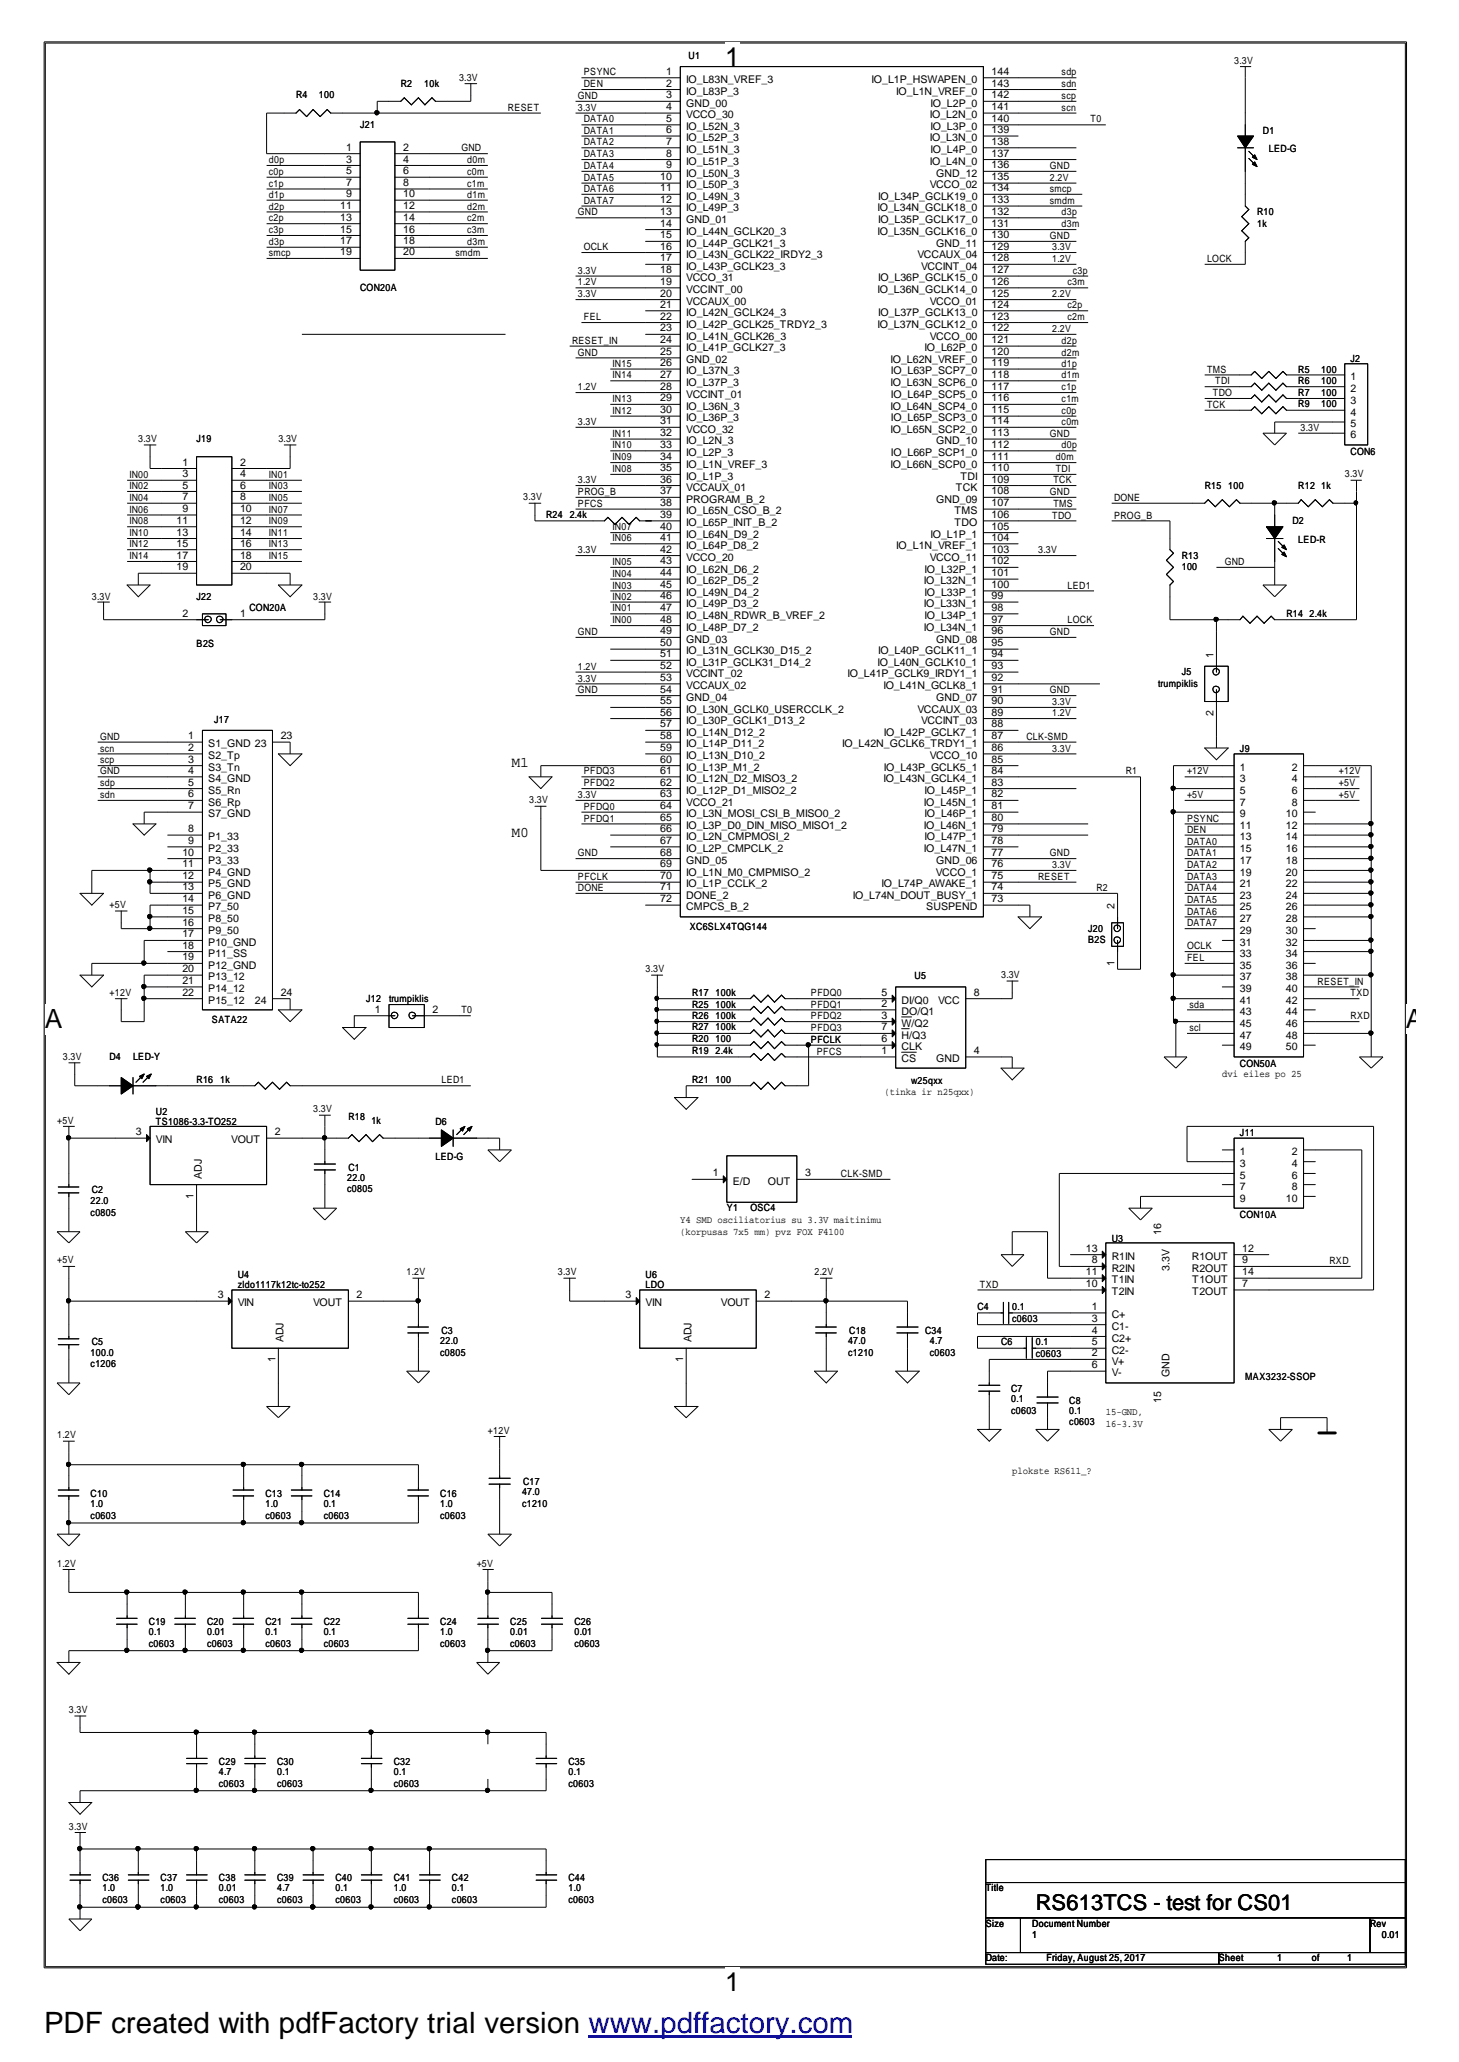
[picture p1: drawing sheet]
<svg xmlns="http://www.w3.org/2000/svg" width="210mm" height="297mm" viewBox="0 0 210 297" stroke-linecap="round" stroke-linejoin="round" font-family="sans-serif">
<defs><g id="words">
<text font-size="4.2" x="6.3" y="292.5">PDF created with pdfFactory trial version www.pdffactory.com</text>
<g font-size="3.8">
<text x="104.3" y="9.5">1</text>
<text x="6.4" y="147.9">A</text>
<text x="202.3" y="147.9">A</text>
<text x="104.3" y="286.4">1</text>
</g>
<text font-size="3.1" x="149" y="274.8">RS613TCS - test for CS01</text>
<g font-size="2.1">
<text x="73.6" y="110.3">M1</text>
<text x="73.6" y="120.4">M0</text>
</g>
<g font-size="1.5">
<text x="95.8" y="10.8">1</text>
<text x="98.7" y="12">IO_L83N_VREF_3</text>
<text x="125.4" y="12">IO_L1P_HSWAPEN_0</text>
<text x="142.7" y="10.8">144</text>
<text x="95.8" y="12.5">2</text>
<text x="95.8" y="14.2">3</text>
<text x="95.8" y="15.8">4</text>
<text x="95.8" y="17.5">5</text>
<text x="98.7" y="13.6">IO_L83P_3</text>
<text x="98.7" y="15.3">GND_00</text>
<text x="98.7" y="17">VCCO_30</text>
<text x="128.9" y="13.6">IO_L1N_VREF_0</text>
<text x="133.8" y="17">IO_L2N_0</text>
<text x="133.9" y="15.3">IO_L2P_0</text>
<text x="142.7" y="17.5">140</text>
<text x="142.7" y="14.2">142</text>
<text x="142.7" y="12.5">143</text>
<text x="142.7" y="15.8">141</text>
<text x="49.8" y="21.7">1</text>
<text x="49.8" y="23.4">3</text>
<text x="58" y="21.7">2</text>
<text x="58" y="23.4">4</text>
<text x="95.8" y="19.1">6</text>
<text x="95.8" y="20.8">7</text>
<text x="95.8" y="22.5">8</text>
<text x="98.7" y="18.7">IO_L52N_3</text>
<text x="98.7" y="20.3">IO_L52P_3</text>
<text x="98.7" y="22">IO_L51N_3</text>
<text x="98.7" y="23.7">IO_L51P_3</text>
<text x="133.8" y="23.7">IO_L4N_0</text>
<text x="133.8" y="20.3">IO_L3N_0</text>
<text x="133.9" y="22">IO_L4P_0</text>
<text x="133.9" y="18.7">IO_L3P_0</text>
<text x="142.7" y="20.8">138</text>
<text x="142.7" y="22.5">137</text>
<text x="142.7" y="19.1">139</text>
<text x="49.8" y="25.1">5</text>
<text x="49.8" y="26.8">7</text>
<text x="49.8" y="28.4">9</text>
<text x="58" y="25.1">6</text>
<text x="58" y="26.8">8</text>
<text x="58" y="28.4">10</text>
<text x="95" y="25.9">10</text>
<text x="95" y="27.5">11</text>
<text x="95" y="29.2">12</text>
<text x="95.8" y="24.2">9</text>
<text x="98.7" y="25.4">IO_L50N_3</text>
<text x="98.7" y="27.1">IO_L50P_3</text>
<text x="98.7" y="28.7">IO_L49N_3</text>
<text x="126.3" y="28.7">IO_L34P_GCLK19_0</text>
<text x="133.8" y="27.1">VCCO_02</text>
<text x="134.7" y="25.4">GND_12</text>
<text x="142.7" y="29.2">133</text>
<text x="142.7" y="27.5">134</text>
<text x="142.7" y="24.2">136</text>
<text x="142.7" y="25.9">135</text>
<text x="48.9" y="30.1">11</text>
<text x="48.9" y="31.8">13</text>
<text x="48.9" y="33.5">15</text>
<text x="48.9" y="35.2">17</text>
<text x="58" y="30.1">12</text>
<text x="58" y="31.8">14</text>
<text x="58" y="33.5">16</text>
<text x="58" y="35.2">18</text>
<text x="95" y="30.9">13</text>
<text x="95" y="32.6">14</text>
<text x="95" y="34.3">15</text>
<text x="95" y="35.9">16</text>
<text x="98.7" y="30.4">IO_L49P_3</text>
<text x="98.7" y="32.1">GND_01</text>
<text x="98.7" y="33.8">IO_L44N_GCLK20_3</text>
<text x="98.7" y="35.5">IO_L44P_GCLK21_3</text>
<text x="126.2" y="33.8">IO_L35N_GCLK16_0</text>
<text x="126.2" y="30.4">IO_L34N_GCLK18_0</text>
<text x="126.3" y="32.1">IO_L35P_GCLK17_0</text>
<text x="134.7" y="35.5">GND_11</text>
<text x="142.7" y="35.9">129</text>
<text x="142.7" y="34.3">130</text>
<text x="142.7" y="32.6">131</text>
<text x="142.7" y="30.9">132</text>
<text x="48.9" y="36.8">19</text>
<text x="58" y="36.8">20</text>
<text x="95" y="37.6">17</text>
<text x="95" y="39.3">18</text>
<text x="95" y="41">19</text>
<text x="98.7" y="37.1">IO_L43N_GCLK22_IRDY2_3</text>
<text x="98.7" y="38.8">IO_L43P_GCLK23_3</text>
<text x="98.7" y="40.5">VCCO_31</text>
<text x="126.3" y="40.5">IO_L36P_GCLK15_0</text>
<text x="132" y="37.1">VCCAUX_04</text>
<text x="132.5" y="38.8">VCCINT_04</text>
<text x="142.7" y="41">126</text>
<text x="142.7" y="39.3">127</text>
<text x="142.7" y="37.6">128</text>
<text x="95" y="42.7">20</text>
<text x="95" y="44.3">21</text>
<text x="95" y="46">22</text>
<text x="95" y="47.7">23</text>
<text x="98.7" y="42.2">VCCINT_00</text>
<text x="98.7" y="43.9">VCCAUX_00</text>
<text x="98.7" y="45.5">IO_L42N_GCLK24_3</text>
<text x="98.7" y="47.2">IO_L42P_GCLK25_TRDY2_3</text>
<text x="126.2" y="47.2">IO_L37N_GCLK12_0</text>
<text x="126.2" y="42.2">IO_L36N_GCLK14_0</text>
<text x="126.3" y="45.5">IO_L37P_GCLK13_0</text>
<text x="133.8" y="43.9">VCCO_01</text>
<text x="142.7" y="46">123</text>
<text x="142.7" y="44.3">124</text>
<text x="142.7" y="47.7">122</text>
<text x="142.7" y="42.7">125</text>
<text x="95" y="49.4">24</text>
<text x="95" y="51.1">25</text>
<text x="95" y="52.7">26</text>
<text x="98.7" y="48.9">IO_L41N_GCLK26_3</text>
<text x="98.7" y="50.6">IO_L41P_GCLK27_3</text>
<text x="98.7" y="52.3">GND_02</text>
<text x="98.7" y="53.9">IO_L37N_3</text>
<text x="128.1" y="52.3">IO_L62N_VREF_0</text>
<text x="128.2" y="53.9">IO_L63P_SCP7_0</text>
<text x="133" y="50.6">IO_L62P_0</text>
<text x="133.8" y="48.9">VCCO_00</text>
<text x="142.7" y="52.7">119</text>
<text x="142.7" y="51.1">120</text>
<text x="142.7" y="49.4">121</text>
<text x="95" y="54.4">27</text>
<text x="95" y="56.1">28</text>
<text x="95" y="57.8">29</text>
<text x="95" y="59.5">30</text>
<text x="98.7" y="55.6">IO_L37P_3</text>
<text x="98.7" y="57.2">VCCINT_01</text>
<text x="98.7" y="58.9">IO_L36N_3</text>
<text x="128.1" y="58.9">IO_L64N_SCP4_0</text>
<text x="128.1" y="55.6">IO_L63N_SCP6_0</text>
<text x="128.2" y="57.2">IO_L64P_SCP5_0</text>
<text x="142.7" y="59.5">115</text>
<text x="142.7" y="57.8">116</text>
<text x="142.7" y="56.1">117</text>
<text x="142.7" y="54.4">118</text>
<text x="194.3" y="54.7">1</text>
<text x="194.3" y="56.4">2</text>
<text x="194.3" y="58.1">3</text>
<text x="194.3" y="59.8">4</text>
<text x="95" y="61.1">31</text>
<text x="95" y="62.8">32</text>
<text x="95" y="64.4">33</text>
<text x="98.7" y="60.6">IO_L36P_3</text>
<text x="98.7" y="62.2">VCCO_32</text>
<text x="98.7" y="63.9">IO_L2N_3</text>
<text x="98.7" y="65.6">IO_L2P_3</text>
<text x="128.1" y="62.2">IO_L65N_SCP2_0</text>
<text x="128.2" y="65.6">IO_L66P_SCP1_0</text>
<text x="128.2" y="60.6">IO_L65P_SCP3_0</text>
<text x="134.7" y="63.9">GND_10</text>
<text x="142.7" y="64.4">112</text>
<text x="142.7" y="62.8">113</text>
<text x="142.7" y="61.1">114</text>
<text x="194.3" y="61.5">5</text>
<text x="194.3" y="63.1">6</text>
<text x="26.2" y="67">1</text>
<text x="26.2" y="68.7">3</text>
<text x="26.2" y="70.3">5</text>
<text x="26.2" y="72">7</text>
<text x="34.5" y="67">2</text>
<text x="34.5" y="68.7">4</text>
<text x="34.5" y="70.3">6</text>
<text x="34.5" y="72">8</text>
<text x="95" y="66.1">34</text>
<text x="95" y="67.8">35</text>
<text x="95" y="69.4">36</text>
<text x="95" y="71.1">37</text>
<text x="98.7" y="67.3">IO_L1N_VREF_3</text>
<text x="98.7" y="69">IO_L1P_3</text>
<text x="98.7" y="70.6">VCCAUX_01</text>
<text x="128.1" y="67.3">IO_L66N_SCP0_0</text>
<text x="137.5" y="70.6">TCK</text>
<text x="138.2" y="69">TDI</text>
<text x="142.7" y="71.1">108</text>
<text x="142.7" y="67.8">110</text>
<text x="142.7" y="66.1">111</text>
<text x="142.7" y="69.4">109</text>
<text x="25.4" y="75.4">11</text>
<text x="25.4" y="77.1">13</text>
<text x="26.2" y="73.7">9</text>
<text x="34.5" y="73.7">10</text>
<text x="34.5" y="75.4">12</text>
<text x="34.5" y="77.1">14</text>
<text x="95" y="72.8">38</text>
<text x="95" y="74.5">39</text>
<text x="95" y="76.2">40</text>
<text x="95" y="77.8">41</text>
<text x="98.7" y="72.3">PROGRAM_B_2</text>
<text x="98.7" y="74">IO_L65N_CSO_B_2</text>
<text x="98.7" y="75.7">IO_L65P_INIT_B_2</text>
<text x="98.7" y="77.4">IO_L64N_D9_2</text>
<text x="133.9" y="77.4">IO_L1P_1</text>
<text x="134.7" y="72.3">GND_09</text>
<text x="137.3" y="75.7">TDO</text>
<text x="137.3" y="74">TMS</text>
<text x="142.7" y="77.8">104</text>
<text x="142.7" y="76.2">105</text>
<text x="142.7" y="74.5">106</text>
<text x="142.7" y="72.8">107</text>
<text x="25.4" y="78.7">15</text>
<text x="25.4" y="80.4">17</text>
<text x="25.4" y="82.1">19</text>
<text x="34.5" y="78.7">16</text>
<text x="34.5" y="80.4">18</text>
<text x="34.5" y="82.1">20</text>
<text x="95" y="79.5">42</text>
<text x="95" y="81.2">43</text>
<text x="95" y="82.9">44</text>
<text x="98.7" y="79">IO_L64P_D8_2</text>
<text x="98.7" y="80.7">VCCO_20</text>
<text x="98.7" y="82.4">IO_L62N_D6_2</text>
<text x="128.9" y="79">IO_L1N_VREF_1</text>
<text x="133" y="82.4">IO_L32P_1</text>
<text x="133.8" y="80.7">VCCO_11</text>
<text x="142.7" y="82.9">101</text>
<text x="142.7" y="81.2">102</text>
<text x="142.7" y="79.5">103</text>
<text x="26.2" y="88.7">2</text>
<text x="34.5" y="88.7">1</text>
<text x="95" y="84.6">45</text>
<text x="95" y="86.2">46</text>
<text x="95" y="87.9">47</text>
<text x="95" y="89.6">48</text>
<text x="98.7" y="84.1">IO_L62P_D5_2</text>
<text x="98.7" y="85.8">IO_L49N_D4_2</text>
<text x="98.7" y="87.4">IO_L49P_D3_2</text>
<text x="98.7" y="89.1">IO_L48N_RDWR_B_VREF_2</text>
<text x="132.9" y="87.4">IO_L33N_1</text>
<text x="132.9" y="84.1">IO_L32N_1</text>
<text x="133" y="89.1">IO_L34P_1</text>
<text x="133" y="85.8">IO_L33P_1</text>
<text x="142.7" y="89.6">97</text>
<text x="142.7" y="86.2">99</text>
<text x="142.7" y="87.9">98</text>
<text x="142.7" y="84.6">100</text>
<text x="95" y="91.3">49</text>
<text x="95" y="93">50</text>
<text x="95" y="94.6">51</text>
<text x="98.7" y="90.8">IO_L48P_D7_2</text>
<text x="98.7" y="92.5">GND_03</text>
<text x="98.7" y="94.2">IO_L31N_GCLK30_D15_2</text>
<text x="98.7" y="95.8">IO_L31P_GCLK31_D14_2</text>
<text x="126.2" y="95.8">IO_L40N_GCLK10_1</text>
<text x="126.3" y="94.2">IO_L40P_GCLK11_1</text>
<text x="132.9" y="90.8">IO_L34N_1</text>
<text x="134.7" y="92.5">GND_08</text>
<text x="142.7" y="94.6">94</text>
<text x="142.7" y="93">95</text>
<text x="142.7" y="91.3">96</text>
<text x="174.6" y="94.7" transform="rotate(-90 174.6 94.7)">1</text>
<text x="95" y="96.3">52</text>
<text x="95" y="98">53</text>
<text x="95" y="99.7">54</text>
<text x="95" y="101.4">55</text>
<text x="98.7" y="97.5">VCCINT_02</text>
<text x="98.7" y="99.2">VCCAUX_02</text>
<text x="98.7" y="100.9">GND_04</text>
<text x="121.9" y="97.5">IO_L41P_GCLK9_IRDY1_1</text>
<text x="127.1" y="99.2">IO_L41N_GCLK8_1</text>
<text x="134.7" y="100.9">GND_07</text>
<text x="142.7" y="101.4">90</text>
<text x="142.7" y="99.7">91</text>
<text x="142.7" y="98">92</text>
<text x="142.7" y="96.3">93</text>
<text x="27.1" y="106.4">1</text>
<text x="30" y="107.5">S1_GND 23</text>
<text x="40.4" y="106.4">23</text>
<text x="95" y="103">56</text>
<text x="95" y="104.7">57</text>
<text x="95" y="106.4">58</text>
<text x="98.7" y="102.5">IO_L30N_GCLK0_USERCCLK_2</text>
<text x="98.7" y="104.2">IO_L30P_GCLK1_D13_2</text>
<text x="98.7" y="105.8">IO_L14N_D12_2</text>
<text x="98.7" y="107.5">IO_L14P_D11_2</text>
<text x="121.2" y="107.5">IO_L42N_GCLK6_TRDY1_1</text>
<text x="127.2" y="105.8">IO_L42P_GCLK7_1</text>
<text x="132" y="102.5">VCCAUX_03</text>
<text x="132.5" y="104.2">VCCINT_03</text>
<text x="142.7" y="106.4">87</text>
<text x="142.7" y="103">89</text>
<text x="142.7" y="104.7">88</text>
<text x="174.6" y="103" transform="rotate(-90 174.6 103)">2</text>
<text x="27.1" y="108">2</text>
<text x="27.1" y="109.7">3</text>
<text x="27.1" y="111.4">4</text>
<text x="27.1" y="113">5</text>
<text x="30" y="109.2">S2_Tp</text>
<text x="30" y="110.9">S3_Tn</text>
<text x="30" y="112.5">S4_GND</text>
<text x="95" y="108">59</text>
<text x="95" y="109.7">60</text>
<text x="95" y="111.4">61</text>
<text x="95" y="113">62</text>
<text x="98.7" y="109.2">IO_L13N_D10_2</text>
<text x="98.7" y="110.9">IO_L13P_M1_2</text>
<text x="98.7" y="112.5">IO_L12N_D2_MISO3_2</text>
<text x="127.1" y="112.5">IO_L43N_GCLK4_1</text>
<text x="127.2" y="110.9">IO_L43P_GCLK5_1</text>
<text x="133.8" y="109.2">VCCO_10</text>
<text x="142.7" y="111.4">84</text>
<text x="142.7" y="113">83</text>
<text x="142.7" y="109.7">85</text>
<text x="142.7" y="108">86</text>
<text x="178.4" y="110.9">1</text>
<text x="178.4" y="112.5">3</text>
<text x="185.8" y="110.9">2</text>
<text x="185.8" y="112.5">4</text>
<text x="27.1" y="114.7">6</text>
<text x="27.1" y="116.4">7</text>
<text x="27.1" y="119.7">8</text>
<text x="30" y="114.2">S5_Rn</text>
<text x="30" y="115.9">S6_Rp</text>
<text x="30" y="117.6">S7_GND</text>
<text x="95" y="114.7">63</text>
<text x="95" y="116.4">64</text>
<text x="95" y="118.1">65</text>
<text x="95" y="119.7">66</text>
<text x="98.7" y="114.2">IO_L12P_D1_MISO2_2</text>
<text x="98.7" y="115.9">VCCO_21</text>
<text x="98.7" y="117.6">IO_L3N_MOSI_CSI_B_MISO0_2</text>
<text x="98.7" y="119.3">IO_L3P_D0_DIN_MISO_MISO1_2</text>
<text x="132.9" y="119.3">IO_L46N_1</text>
<text x="132.9" y="115.9">IO_L45N_1</text>
<text x="133" y="117.6">IO_L46P_1</text>
<text x="133" y="114.2">IO_L45P_1</text>
<text x="142.7" y="118.1">80</text>
<text x="142.7" y="114.7">82</text>
<text x="142.7" y="119.7">79</text>
<text x="142.7" y="116.4">81</text>
<text x="178.4" y="114.2">5</text>
<text x="178.4" y="115.9">7</text>
<text x="178.4" y="117.6">9</text>
<text x="178.4" y="119.3">11</text>
<text x="185" y="117.6">10</text>
<text x="185" y="119.3">12</text>
<text x="185.8" y="114.2">6</text>
<text x="185.8" y="115.9">8</text>
<text x="26.2" y="123.1">10</text>
<text x="26.2" y="124.8">11</text>
<text x="27.1" y="121.4">9</text>
<text x="30" y="120.9">P1_33</text>
<text x="30" y="122.6">P2_33</text>
<text x="30" y="124.3">P3_33</text>
<text x="30" y="126">P4_GND</text>
<text x="95" y="121.4">67</text>
<text x="95" y="123.1">68</text>
<text x="95" y="124.8">69</text>
<text x="98.7" y="120.9">IO_L2N_CMPMOSI_2</text>
<text x="98.7" y="122.6">IO_L2P_CMPCLK_2</text>
<text x="98.7" y="124.3">GND_05</text>
<text x="98.7" y="126">IO_L1N_M0_CMPMISO_2</text>
<text x="132.9" y="122.6">IO_L47N_1</text>
<text x="133" y="120.9">IO_L47P_1</text>
<text x="134.6" y="126">VCCO_1</text>
<text x="134.7" y="124.3">GND_06</text>
<text x="142.7" y="124.8">76</text>
<text x="142.7" y="123.1">77</text>
<text x="142.7" y="121.4">78</text>
<text x="178.4" y="120.9">13</text>
<text x="178.4" y="122.6">15</text>
<text x="178.4" y="124.3">17</text>
<text x="178.4" y="126">19</text>
<text x="185" y="120.9">14</text>
<text x="185" y="122.6">16</text>
<text x="185" y="124.3">18</text>
<text x="185" y="126">20</text>
<text x="26.2" y="126.5">12</text>
<text x="26.2" y="128.1">13</text>
<text x="26.2" y="129.8">14</text>
<text x="26.2" y="131.5">15</text>
<text x="30" y="127.7">P5_GND</text>
<text x="30" y="129.3">P6_GND</text>
<text x="30" y="131">P7_50</text>
<text x="95" y="126.5">70</text>
<text x="95" y="128.1">71</text>
<text x="95" y="129.8">72</text>
<text x="98.7" y="127.7">IO_L1P_CCLK_2</text>
<text x="98.7" y="129.3">DONE_2</text>
<text x="98.7" y="131">CMPCS_B_2</text>
<text x="122.7" y="129.3">IO_L74N_DOUT_BUSY_1</text>
<text x="126.8" y="127.7">IO_L74P_AWAKE_1</text>
<text x="133.3" y="131">SUSPEND</text>
<text x="142.7" y="126.5">75</text>
<text x="142.7" y="129.8">73</text>
<text x="142.7" y="128.1">74</text>
<text x="160.4" y="130.7" transform="rotate(-90 160.4 130.7)">2</text>
<text x="178.4" y="127.7">21</text>
<text x="178.4" y="129.3">23</text>
<text x="178.4" y="131">25</text>
<text x="185" y="127.7">22</text>
<text x="185" y="129.3">24</text>
<text x="185" y="131">26</text>
<text x="26.2" y="133.2">16</text>
<text x="26.2" y="134.9">17</text>
<text x="26.2" y="136.5">18</text>
<text x="30" y="132.7">P8_50</text>
<text x="30" y="134.4">P9_50</text>
<text x="30" y="136.1">P10_GND</text>
<text x="30" y="137.7">P11_SS</text>
<text x="178.4" y="132.7">27</text>
<text x="178.4" y="134.4">29</text>
<text x="178.4" y="136.1">31</text>
<text x="178.4" y="137.7">33</text>
<text x="185" y="132.7">28</text>
<text x="185" y="134.4">30</text>
<text x="185" y="136.1">32</text>
<text x="185" y="137.7">34</text>
<text x="26.2" y="138.2">19</text>
<text x="26.2" y="139.9">20</text>
<text x="26.2" y="141.6">21</text>
<text x="26.2" y="143.3">22</text>
<text x="30" y="139.4">P12_GND</text>
<text x="30" y="141.1">P13_12</text>
<text x="30" y="142.8">P14_12</text>
<text x="40.4" y="143.3">24</text>
<text x="126.8" y="143.3">5</text>
<text x="140.1" y="143.3">8</text>
<text x="160.4" y="139" transform="rotate(-90 160.4 139)">1</text>
<text x="178.4" y="139.4">35</text>
<text x="178.4" y="141.1">37</text>
<text x="178.4" y="142.8">39</text>
<text x="185" y="139.4">36</text>
<text x="185" y="141.1">38</text>
<text x="185" y="142.8">40</text>
<text x="30" y="144.5">P15_12</text>
<text x="36.7" y="144.5">24</text>
<text x="53.9" y="145.7">1</text>
<text x="62.2" y="145.7">2</text>
<text x="126.8" y="144.9">2</text>
<text x="126.8" y="146.6">3</text>
<text x="126.8" y="148.3">7</text>
<text x="126.8" y="150">6</text>
<text x="129.7" y="144.5">DI/Q0</text>
<text x="129.7" y="146.1">DO/Q1</text>
<text x="129.7" y="147.8">W/Q2</text>
<text x="129.7" y="149.5">H/Q3</text>
<text x="135" y="144.5">VCC</text>
<text x="178.4" y="144.5">41</text>
<text x="178.4" y="146.1">43</text>
<text x="178.4" y="147.8">45</text>
<text x="178.4" y="149.5">47</text>
<text x="185" y="144.5">42</text>
<text x="185" y="146.1">44</text>
<text x="185" y="147.8">46</text>
<text x="185" y="149.5">48</text>
<text x="126.8" y="151.7">1</text>
<text x="129.7" y="151.1">CLK</text>
<text x="129.7" y="152.8">CS</text>
<text x="134.7" y="152.8">GND</text>
<text x="140.1" y="151.7">4</text>
<text x="178.4" y="151.1">49</text>
<text x="185" y="151.1">50</text>
<text x="19.6" y="163.3">3</text>
<text x="22.4" y="164.5">VIN</text>
<text x="33.3" y="164.5">VOUT</text>
<text x="39.5" y="163.3">2</text>
<text x="178.4" y="166.2">1</text>
<text x="178.4" y="167.9">3</text>
<text x="185.8" y="166.2">2</text>
<text x="185.8" y="167.9">4</text>
<text x="27.9" y="172.5" transform="rotate(-90 27.9 172.5)">1</text>
<text x="29" y="169.6" transform="rotate(-90 29 169.6)">ADJ</text>
<text x="102.5" y="169.3">1</text>
<text x="105.4" y="170.4">E/D</text>
<text x="110.5" y="170.4">OUT</text>
<text x="115.8" y="169.3">3</text>
<text x="178.4" y="169.6">5</text>
<text x="178.4" y="171.2">7</text>
<text x="178.4" y="172.9">9</text>
<text x="185" y="172.9">10</text>
<text x="185.8" y="169.6">6</text>
<text x="185.8" y="171.2">8</text>
<text x="167" y="177.6" transform="rotate(-90 167 177.6)">16</text>
<text x="156.2" y="180.1">13</text>
<text x="156.2" y="183.5">11</text>
<text x="156.2" y="185.2">10</text>
<text x="157.1" y="181.8">8</text>
<text x="159.9" y="181.3">R1IN</text>
<text x="159.9" y="183">R2IN</text>
<text x="159.9" y="184.7">T1IN</text>
<text x="168.2" y="182.8" transform="rotate(-90 168.2 182.8)">3.3V</text>
<text x="171.4" y="181.3">R1OUT</text>
<text x="171.4" y="183">R2OUT</text>
<text x="171.5" y="184.7">T1OUT</text>
<text x="178.7" y="183.5">14</text>
<text x="178.7" y="185.2">7</text>
<text x="178.7" y="180.1">12</text>
<text x="178.7" y="181.8">9</text>
<text x="31.3" y="186.8">3</text>
<text x="34.2" y="188">VIN</text>
<text x="45" y="188">VOUT</text>
<text x="51.3" y="186.8">2</text>
<text x="90" y="186.8">3</text>
<text x="92.9" y="188">VIN</text>
<text x="103.7" y="188">VOUT</text>
<text x="110" y="186.8">2</text>
<text x="157.1" y="188.5">1</text>
<text x="157.1" y="190.2">3</text>
<text x="157.1" y="191.9">4</text>
<text x="159.9" y="186.4">T2IN</text>
<text x="159.9" y="189.7">C+</text>
<text x="159.9" y="191.4">C1-</text>
<text x="171.5" y="186.4">T2OUT</text>
<text x="39.6" y="196" transform="rotate(-90 39.6 196)">1</text>
<text x="40.8" y="193.1" transform="rotate(-90 40.8 193.1)">ADJ</text>
<text x="98.3" y="196" transform="rotate(-90 98.3 196)">1</text>
<text x="99.5" y="193.1" transform="rotate(-90 99.5 193.1)">ADJ</text>
<text x="157.1" y="193.6">5</text>
<text x="157.1" y="195.2">2</text>
<text x="157.1" y="196.9">6</text>
<text x="159.9" y="193.1">C2+</text>
<text x="159.9" y="194.7">C2-</text>
<text x="159.9" y="196.4">V+</text>
<text x="159.9" y="198">V-</text>
<text x="167" y="201.9" transform="rotate(-90 167 201.9)">15</text>
<text x="168.2" y="198.1" transform="rotate(-90 168.2 198.1)">GND</text>
</g>
<g font-size="1.4">
<text x="66" y="11.7">3.3V</text>
<text x="84" y="10.9">PSYNC</text>
<text x="99.1" y="8.5">U1</text>
<text x="152.7" y="10.9">sdp</text>
<text x="177.5" y="9.2">3.3V</text>
<text x="42.6" y="14.2">R4</text>
<text x="45.9" y="14.2">100</text>
<text x="57.7" y="12.5">R2</text>
<text x="61" y="12.5">10k</text>
<text x="73.1" y="15.9">RESET</text>
<text x="83.1" y="14.2">GND</text>
<text x="83.1" y="15.9">3.3V</text>
<text x="84" y="12.5">DEN</text>
<text x="84" y="17.6">DATA0</text>
<text x="152.7" y="12.5">sdn</text>
<text x="152.7" y="14.2">scp</text>
<text x="152.7" y="15.9">scn</text>
<text x="156.9" y="17.6">T0</text>
<text x="38.7" y="23.5">d0p</text>
<text x="51.8" y="18.4">J21</text>
<text x="66.4" y="21.8">GND</text>
<text x="67.2" y="23.5">d0m</text>
<text x="84" y="19.2">DATA1</text>
<text x="84" y="20.9">DATA2</text>
<text x="84" y="22.6">DATA3</text>
<text x="181.7" y="19.2">D1</text>
<text x="182.5" y="21.9">LED-G</text>
<text x="38.7" y="25.2">c0p</text>
<text x="38.7" y="26.9">c1p</text>
<text x="38.7" y="28.5">d1p</text>
<text x="67.2" y="25.2">c0m</text>
<text x="67.2" y="26.9">c1m</text>
<text x="67.2" y="28.5">d1m</text>
<text x="84" y="24.3">DATA4</text>
<text x="84" y="26">DATA5</text>
<text x="84" y="27.6">DATA6</text>
<text x="84" y="29.3">DATA7</text>
<text x="151" y="26">2.2V</text>
<text x="151" y="24.3">GND</text>
<text x="151" y="27.6">smcp</text>
<text x="151" y="29.3">smdm</text>
<text x="38.7" y="30.2">d2p</text>
<text x="38.7" y="31.8">c2p</text>
<text x="38.7" y="33.5">c3p</text>
<text x="38.7" y="35.2">d3p</text>
<text x="67.2" y="30.2">d2m</text>
<text x="67.2" y="31.8">c2m</text>
<text x="67.2" y="33.5">c3m</text>
<text x="67.2" y="35.2">d3m</text>
<text x="83.1" y="31">GND</text>
<text x="84" y="36">OCLK</text>
<text x="151" y="34.4">GND</text>
<text x="151.4" y="36">3.3V</text>
<text x="152.7" y="32.7">d3m</text>
<text x="152.7" y="31">d3p</text>
<text x="180.8" y="30.9">R10</text>
<text x="180.8" y="32.6">1k</text>
<text x="38.7" y="36.8">smcp</text>
<text x="51.8" y="41.8">CON20A</text>
<text x="65.5" y="36.8">smdm</text>
<text x="83.1" y="39.4">3.3V</text>
<text x="83.1" y="41.1">1.2V</text>
<text x="151.4" y="37.7">1.2V</text>
<text x="153.6" y="41.1">c3m</text>
<text x="154.3" y="39.4">c3p</text>
<text x="173.7" y="37.7">LOCK</text>
<text x="83.1" y="42.8">3.3V</text>
<text x="84" y="46.1">FEL</text>
<text x="151.4" y="47.8">2.2V</text>
<text x="151.4" y="42.8">2.2V</text>
<text x="153.6" y="44.4">c2p</text>
<text x="153.6" y="46.1">c2m</text>
<text x="82.3" y="49.5">RESET_IN</text>
<text x="83.1" y="51.2">GND</text>
<text x="88.1" y="52.8">IN15</text>
<text x="152.7" y="52.8">d1p</text>
<text x="152.7" y="51.2">d2m</text>
<text x="152.7" y="49.5">d2p</text>
<text x="173.7" y="53.6">TMS</text>
<text x="186.8" y="53.6">R5</text>
<text x="190.1" y="53.6">100</text>
<text x="194.3" y="52.1">J2</text>
<text x="83.1" y="56.1">1.2V</text>
<text x="88.1" y="54.5">IN14</text>
<text x="88.1" y="57.8">IN13</text>
<text x="88.1" y="59.5">IN12</text>
<text x="152.7" y="59.5">c0p</text>
<text x="152.7" y="57.8">c1m</text>
<text x="152.7" y="56.1">c1p</text>
<text x="152.7" y="54.5">d1m</text>
<text x="173.7" y="58.7">TCK</text>
<text x="174.5" y="57">TDO</text>
<text x="174.8" y="55.3">TDI</text>
<text x="186.8" y="55.2">R6</text>
<text x="186.8" y="56.9">R7</text>
<text x="186.8" y="58.6">R9</text>
<text x="190.1" y="55.2">100</text>
<text x="190.1" y="56.9">100</text>
<text x="190.1" y="58.6">100</text>
<text x="19.9" y="63.6">3.3V</text>
<text x="28.3" y="63.6">J19</text>
<text x="40" y="63.6">3.3V</text>
<text x="83.1" y="61.1">3.3V</text>
<text x="88.1" y="62.8">IN11</text>
<text x="88.1" y="64.5">IN10</text>
<text x="151" y="62.8">GND</text>
<text x="152.7" y="64.5">d0p</text>
<text x="152.7" y="61.1">c0m</text>
<text x="187.1" y="62">3.3V</text>
<text x="194.3" y="65.5">CON6</text>
<text x="18.6" y="68.8">IN00</text>
<text x="18.6" y="70.4">IN02</text>
<text x="38.7" y="68.8">IN01</text>
<text x="38.7" y="70.4">IN03</text>
<text x="75.3" y="72">3.3V</text>
<text x="83.1" y="69.5">3.3V</text>
<text x="83.1" y="71.2">PROG_B</text>
<text x="88.1" y="66.2">IN09</text>
<text x="88.1" y="67.9">IN08</text>
<text x="151" y="71.2">GND</text>
<text x="151.6" y="69.5">TCK</text>
<text x="151.9" y="67.9">TDI</text>
<text x="151.9" y="66.2">d0m</text>
<text x="173.3" y="70.4">R15</text>
<text x="176.7" y="70.4">100</text>
<text x="186.8" y="70.4">R12</text>
<text x="190.1" y="70.4">1k</text>
<text x="193.5" y="68.7">3.3V</text>
<text x="18.6" y="72.1">IN04</text>
<text x="18.6" y="73.8">IN06</text>
<text x="18.6" y="75.5">IN08</text>
<text x="18.6" y="77.1">IN10</text>
<text x="38.7" y="72.1">IN05</text>
<text x="38.7" y="75.5">IN09</text>
<text x="38.7" y="77.1">IN11</text>
<text x="38.7" y="73.8">IN07</text>
<text x="78.6" y="74.5">R24</text>
<text x="82" y="74.5">2.4k</text>
<text x="83.1" y="72.9">PFCS</text>
<text x="88.1" y="76.3">IN07</text>
<text x="88.1" y="77.9">IN06</text>
<text x="151.4" y="74.6">TDO</text>
<text x="151.6" y="72.9">TMS</text>
<text x="160.3" y="74.6">PROG_B</text>
<text x="160.3" y="72.1">DONE</text>
<text x="185.9" y="75.4">D2</text>
<text x="18.6" y="78.8">IN12</text>
<text x="18.6" y="80.4">IN14</text>
<text x="38.7" y="80.4">IN15</text>
<text x="38.7" y="78.8">IN13</text>
<text x="83.1" y="79.6">3.3V</text>
<text x="88.1" y="81.3">IN05</text>
<text x="88.1" y="83">IN04</text>
<text x="149.4" y="79.6">3.3V</text>
<text x="170" y="80.4">R13</text>
<text x="170" y="82.1">100</text>
<text x="176.2" y="81.3">GND</text>
<text x="186.8" y="78.1">LED-R</text>
<text x="13.2" y="86.3">3.3V</text>
<text x="28.3" y="86.3">J22</text>
<text x="35.9" y="87.9">CON20A</text>
<text x="45" y="86.3">3.3V</text>
<text x="88.1" y="84.7">IN03</text>
<text x="88.1" y="86.3">IN02</text>
<text x="88.1" y="88">IN01</text>
<text x="88.1" y="89.7">IN00</text>
<text x="153.6" y="84.7">LED1</text>
<text x="153.6" y="89.7">LOCK</text>
<text x="185.1" y="88.7">R14</text>
<text x="188.4" y="88.7">2.4k</text>
<text x="28.3" y="93.1">B2S</text>
<text x="83.1" y="91.4">GND</text>
<text x="151" y="91.4">GND</text>
<text x="83.1" y="96.4">1.2V</text>
<text x="83.1" y="98.1">3.3V</text>
<text x="83.1" y="99.8">GND</text>
<text x="151" y="99.8">GND</text>
<text x="151.4" y="101.4">3.3V</text>
<text x="166.6" y="98.8">trumpiklis</text>
<text x="170" y="97.1">J5</text>
<text x="14.4" y="106.4">GND</text>
<text x="30.8" y="104">J17</text>
<text x="147.7" y="106.4">CLK-SMD</text>
<text x="151.4" y="103.1">1.2V</text>
<text x="14.4" y="111.4">GND</text>
<text x="14.4" y="108.1">scn</text>
<text x="14.4" y="109.8">scp</text>
<text x="14.4" y="113.1">sdp</text>
<text x="84" y="113.1">PFDQ2</text>
<text x="84" y="111.4">PFDQ3</text>
<text x="151.4" y="108.1">3.3V</text>
<text x="162" y="111.4">R1</text>
<text x="170.8" y="111.4">+12V</text>
<text x="178.4" y="108.2">J9</text>
<text x="192.6" y="111.4">+12V</text>
<text x="192.6" y="113.1">+5V</text>
<text x="14.4" y="114.8">sdn</text>
<text x="76.1" y="115.6">3.3V</text>
<text x="83.1" y="114.8">3.3V</text>
<text x="84" y="116.5">PFDQ0</text>
<text x="84" y="118.2">PFDQ1</text>
<text x="170.8" y="119.8">DEN</text>
<text x="170.8" y="118.2">PSYNC</text>
<text x="170.8" y="114.8">+5V</text>
<text x="192.6" y="114.8">+5V</text>
<text x="83.1" y="123.2">GND</text>
<text x="151" y="123.2">GND</text>
<text x="151.4" y="124.9">3.3V</text>
<text x="170.8" y="121.5">DATA0</text>
<text x="170.8" y="124.9">DATA2</text>
<text x="170.8" y="123.2">DATA1</text>
<text x="15.7" y="130.7">+5V</text>
<text x="83.1" y="126.6">PFCLK</text>
<text x="83.1" y="128.2">DONE</text>
<text x="149.4" y="126.6">RESET</text>
<text x="157.7" y="128.2">R2</text>
<text x="170.8" y="131.6">DATA6</text>
<text x="170.8" y="129.9">DATA5</text>
<text x="170.8" y="128.2">DATA4</text>
<text x="170.8" y="126.6">DATA3</text>
<text x="99.2" y="133.9">XC6SLX4TQG144</text>
<text x="156.5" y="134">J20</text>
<text x="156.5" y="135.7">B2S</text>
<text x="170.8" y="136.6">OCLK</text>
<text x="170.8" y="133.3">DATA7</text>
<text x="15.7" y="143.3">+12V</text>
<text x="92.9" y="139.9">3.3V</text>
<text x="99.6" y="143.3">R17</text>
<text x="103" y="143.3">100k</text>
<text x="116.7" y="143.4">PFDQ0</text>
<text x="131.6" y="140.9">U5</text>
<text x="144" y="140.7">3.3V</text>
<text x="170.8" y="138.3">FEL</text>
<text x="189.6" y="141.7">RESET_IN</text>
<text x="194.3" y="143.4">TXD</text>
<text x="30.5" y="147.2">SATA22</text>
<text x="52.7" y="144.1">J12</text>
<text x="56" y="144.1">trumpiklis</text>
<text x="66.4" y="145.8">T0</text>
<text x="99.6" y="146.6">R26</text>
<text x="99.6" y="145">R25</text>
<text x="99.6" y="148.3">R27</text>
<text x="99.6" y="150">R20</text>
<text x="103" y="146.6">100k</text>
<text x="103" y="145">100k</text>
<text x="103" y="148.3">100k</text>
<text x="103" y="150">100</text>
<text x="116.7" y="145">PFDQ1</text>
<text x="116.7" y="146.7">PFDQ2</text>
<text x="116.7" y="148.4">PFDQ3</text>
<text x="171.1" y="148.4">scl</text>
<text x="171.1" y="145">sda</text>
<text x="194.3" y="146.7">RXD</text>
<text x="9.1" y="152.5">3.3V</text>
<text x="15.7" y="152.5">D4</text>
<text x="19.1" y="152.5">LED-Y</text>
<text x="28.3" y="155.8">R16</text>
<text x="31.7" y="155.8">1k</text>
<text x="63.5" y="155.9">LED1</text>
<text x="99.6" y="151.7">R19</text>
<text x="99.6" y="155.8">R21</text>
<text x="103" y="151.7">2.4k</text>
<text x="103" y="155.8">100</text>
<text x="116.7" y="150">PFCLK</text>
<text x="117.5" y="151.7">PFCS</text>
<text x="131.1" y="156">w25qxx</text>
<text x="175.9" y="155">dvi eiles po 25</text>
<text x="178.4" y="153.5">CON50A</text>
<text x="8.2" y="161.7">+5V</text>
<text x="22.4" y="160.4">U2</text>
<text x="22.4" y="161.9">TS1086-3.3-TO252</text>
<text x="45" y="160">3.3V</text>
<text x="50.1" y="161.2">R18</text>
<text x="53.4" y="161.7">1k</text>
<text x="62.7" y="161.9">D6</text>
<text x="127.3" y="157.5">(tinka ir n25qxx)</text>
<text x="62.7" y="166.9">LED-G</text>
<text x="178.4" y="163.5">J11</text>
<text x="13" y="173.2">22.0</text>
<text x="13.2" y="171.7">C2</text>
<text x="50" y="169.9">22.0</text>
<text x="50" y="171.5">c0805</text>
<text x="50.1" y="168.4">C1</text>
<text x="121" y="169.3">CLK-SMD</text>
<text x="13" y="174.9">c0805</text>
<text x="97.9" y="176">Y4 SMD osciliatorius su 3.3V maitinimu</text>
<text x="97.9" y="177.6">(korpusas 7x5 mm) pvz FOX F4100</text>
<text x="104.6" y="174.3">Y1</text>
<text x="107.9" y="174.3">OSC4</text>
<text x="159.9" y="178.7">U3</text>
<text x="178.4" y="175.3">CON10A</text>
<text x="8.2" y="181.8">+5V</text>
<text x="34.2" y="183.8">U4</text>
<text x="34.2" y="185.3">zldo1117k12tc-to252</text>
<text x="58.5" y="183.5">1.2V</text>
<text x="80.3" y="183.5">3.3V</text>
<text x="92.9" y="183.8">U6</text>
<text x="92.9" y="185.3">LDO</text>
<text x="117.2" y="183.5">2.2V</text>
<text x="141" y="185.3">TXD</text>
<text x="191.3" y="181.9">RXD</text>
<text x="63.5" y="191.9">C3</text>
<text x="122.2" y="191.9">C18</text>
<text x="133.1" y="191.9">C34</text>
<text x="140.6" y="188.5">C4</text>
<text x="145.6" y="190.2">c0603</text>
<text x="145.6" y="188.5">0.1</text>
<text x="13" y="195.1">100.0</text>
<text x="13" y="196.7">c1206</text>
<text x="13.2" y="193.6">C5</text>
<text x="63.3" y="193.4">22.0</text>
<text x="63.3" y="195.1">c0805</text>
<text x="122" y="193.4">47.0</text>
<text x="122" y="195.1">c1210</text>
<text x="133.8" y="193.4">4.7</text>
<text x="133.8" y="195.1">c0603</text>
<text x="144" y="193.6">C6</text>
<text x="149" y="193.6">0.1</text>
<text x="149" y="195.3">c0603</text>
<text x="145.5" y="200.3">C7</text>
<text x="145.5" y="201.8">0.1</text>
<text x="145.5" y="203.5">c0603</text>
<text x="153.8" y="201.9">C8</text>
<text x="153.8" y="203.5">0.1</text>
<text x="159.1" y="203.6">15-GND,</text>
<text x="179.2" y="198.6">MAX3232-SSOP</text>
<text x="8.2" y="206.9">1.2V</text>
<text x="70.2" y="206.3">+12V</text>
<text x="153.8" y="205.1">c0603</text>
<text x="159.1" y="205.3">16-3.3V</text>
<text x="13" y="215.3">C10</text>
<text x="38.2" y="215.3">C13</text>
<text x="46.6" y="215.3">C14</text>
<text x="63.3" y="215.3">C16</text>
<text x="75.1" y="215.2">47.0</text>
<text x="75.3" y="213.6">C17</text>
<text x="145.6" y="212">plokste RS611_?</text>
<text x="13" y="216.8">1.0</text>
<text x="13" y="218.5">c0603</text>
<text x="38.2" y="216.8">1.0</text>
<text x="38.2" y="218.5">c0603</text>
<text x="46.6" y="216.8">0.1</text>
<text x="46.6" y="218.5">c0603</text>
<text x="63.3" y="216.8">1.0</text>
<text x="63.3" y="218.5">c0603</text>
<text x="75.1" y="216.8">c1210</text>
<text x="8.2" y="225.4">1.2V</text>
<text x="68.6" y="225.4">+5V</text>
<text x="21.4" y="233.8">C19</text>
<text x="29.8" y="233.8">C20</text>
<text x="38.2" y="233.8">C21</text>
<text x="46.6" y="233.8">C22</text>
<text x="63.3" y="233.8">C24</text>
<text x="73.4" y="233.8">C25</text>
<text x="82.6" y="233.8">C26</text>
<text x="21.4" y="235.3">0.1</text>
<text x="21.4" y="237">c0603</text>
<text x="29.8" y="235.3">0.01</text>
<text x="29.8" y="237">c0603</text>
<text x="38.2" y="235.3">0.1</text>
<text x="38.2" y="237">c0603</text>
<text x="46.6" y="235.3">0.1</text>
<text x="46.6" y="237">c0603</text>
<text x="63.3" y="235.3">1.0</text>
<text x="63.3" y="237">c0603</text>
<text x="73.4" y="235.3">0.01</text>
<text x="73.4" y="237">c0603</text>
<text x="82.6" y="235.3">0.01</text>
<text x="82.6" y="237">c0603</text>
<text x="9.9" y="246.5">3.3V</text>
<text x="31.5" y="253.9">C29</text>
<text x="31.5" y="255.4">4.7</text>
<text x="31.5" y="257.1">c0603</text>
<text x="39.9" y="253.9">C30</text>
<text x="39.9" y="255.4">0.1</text>
<text x="39.9" y="257.1">c0603</text>
<text x="56.6" y="253.9">C32</text>
<text x="56.6" y="255.4">0.1</text>
<text x="56.6" y="257.1">c0603</text>
<text x="81.8" y="253.9">C35</text>
<text x="81.8" y="255.4">0.1</text>
<text x="81.8" y="257.1">c0603</text>
<text x="9.9" y="263.2">3.3V</text>
<text x="14.7" y="270.7">C36</text>
<text x="14.7" y="272.1">1.0</text>
<text x="14.7" y="273.8">c0603</text>
<text x="23.1" y="270.7">C37</text>
<text x="23.1" y="272.1">1.0</text>
<text x="23.1" y="273.8">c0603</text>
<text x="31.5" y="270.7">C38</text>
<text x="31.5" y="272.1">0.01</text>
<text x="31.5" y="273.8">c0603</text>
<text x="39.9" y="270.7">C39</text>
<text x="39.9" y="272.1">4.7</text>
<text x="39.9" y="273.8">c0603</text>
<text x="48.3" y="270.7">C40</text>
<text x="48.3" y="272.1">0.1</text>
<text x="48.3" y="273.8">c0603</text>
<text x="56.6" y="270.7">C41</text>
<text x="56.6" y="272.1">1.0</text>
<text x="56.6" y="273.8">c0603</text>
<text x="65" y="270.7">C42</text>
<text x="65" y="272.1">0.1</text>
<text x="65" y="273.8">c0603</text>
<text x="81.8" y="270.7">C44</text>
<text x="81.8" y="272.1">1.0</text>
<text x="81.8" y="273.8">c0603</text>
<text x="141.8" y="272.1">Title</text>
<text x="141.8" y="277.2">Size</text>
<text x="148.5" y="277.2">Document Number</text>
<text x="148.5" y="278.9">1</text>
<text x="197.1" y="277.2">Rev</text>
<text x="198.8" y="278.9">0.01</text>
<text x="141.8" y="282.2">Date:</text>
<text x="150.5" y="282.2">Friday, August 25, 2017</text>
<text x="175.3" y="282.2">Sheet</text>
<text x="183.7" y="282.2">1</text>
<text x="188.7" y="282.2">of</text>
<text x="193.8" y="282.2">1</text>
</g>
</g></defs>
<path d="M6.3 6h196.1v277.1h-196.1zM6.5 6.2h195.7v276.8h-195.7z" fill="none" stroke="#000" stroke-width=".14"/>
<g fill="#fff">
<path d="M104.3 6.1h2.1v4.3h-2.1z"/>
<path d="M104.3 283.1h2.1v4.3h-2.1z"/>
<path d="M6.4 144.5h2.6v4.4h-2.6z"/>
<path d="M202.3 144.5h1.4v4.3h-1.4z"/>
</g>
<g fill="none" stroke="#000" stroke-width=".14">
<path d="M66.9 12h1.7M67.7 12v2.6h-5l-.6-.5-1 1-.9-1-1 1-1-1-.5 .5h-3.4v1.7M77.8 16.3h-30.2l-.5-.5-1 1-1.1-1-.9 1-1-1-.5 .5h-4.2v5.8h13.4M82.8 16.3h15.1M82.8 14.6h15.1M83.7 11.2h14.2M83.7 12.9h14.2M83.7 18h14.2M83.7 19.6h14.2M97.9 9.6h43.6v122.3h-43.6zM141.5 16.3h13.4M141.5 14.6h13.4"/>
<path d="M141.5 11.2h13.4M141.5 12.9h13.4M141.5 18h17.6M141.5 19.6h5M178.4 9.6h1.6M179.2 9.6v10M38.4 23.8h13.4M38.4 25.5h13.4M38.4 27.2h13.4M38.4 28.8h13.4M38.4 30.5h13.4M38.4 32.2h13.4"/>
<path d="M38.4 33.9h13.4M38.4 35.6h13.4M38.4 37.2h13.4M51.8 20.4h5v18.5h-5zM56.8 22.1h13.4M56.8 23.8h13.4M56.8 25.5h13.4M56.8 27.2h13.4M56.8 28.8h13.4M56.8 30.5h13.4M56.8 32.2h13.4M56.8 33.9h13.4"/>
<path d="M56.8 35.6h13.4M56.8 37.2h13.4M82.8 31.3h15.1M82.8 39.7h15.1M83.7 36.3h14.2M83.7 26.3h14.2M83.7 24.7h14.2M83.7 21.3h14.2M83.7 23h14.2M83.7 28h14.2M83.7 29.6h14.2M92.9 38h5"/>
<path d="M92.9 34.7h5M92.9 33h5M141.5 38h13.4M141.5 31.3h13.4M141.5 39.7h15M141.5 36.3h13.4M141.5 34.7h13.4M141.5 26.3h13.4M141.5 24.7h13.4M141.5 21.3h13.4M141.5 23h13.4M141.5 28h14.2"/>
<path d="M141.5 29.6h14.2M141.5 33h13.4M178.1 21.3h2.2M179.2 21.3v8.3l.5 .6-1.1 1 1.1 1-1.1 1 1.1 1-.5 .5v3.3h-5.9M179.7 21.8l1 1M179.7 22.8l1 1M43.4 48.1h29.3M82 49.8h15.9M82.8 41.4h15.1M82.8 43.1h15.1M82.8 51.5h15.1M82.8 56.5h15.1"/>
<path d="M83.7 46.4h14.2M87.8 53.1h10.1M87.8 54.8h10.1M87.8 58.2h10.1M87.8 59.9h10.1M92.9 48.1h5M92.9 44.7h5M141.5 41.4h15M141.5 43.1h13.4M141.5 51.5h13.4M141.5 56.5h13.4M141.5 48.1h13.4"/>
<path d="M141.5 46.4h15M141.5 53.1h13.4M141.5 54.8h13.4M141.5 58.2h13.4M141.5 59.9h13.4M141.5 44.7h15M141.5 49.8h13.4M173.3 53.9h6.7l.5-.5 1 1.1 1-1.1 1.1 1.1 1-1.1 .5 .5h8.4M173.3 57.3h6.7l.5-.5 1 1 1-1 1.1 1 1-1 .5 .5h8.4M173.3 59h6.7l.5-.5 1 1 1-1 1.1 1 1-1 .5 .5h8.4M173.3 55.6h6.7l.5-.5 1 1 1-1 1.1 1 1-1 .5 .5h8.4M193.5 52.3h3.3v11.7h-3.3z"/>
<path d="M18.3 72.4h10M18.3 69.1h10M18.3 70.7h10M18.3 74.1h10M18.3 75.8h10M18.3 77.5h10M18.3 79.1h10M20.7 64h1.7M21.6 64v3.4h6.7M28.3 65.7h5.1v18.5h-5.1zM33.4 72.4h10M33.4 69.1h10"/>
<path d="M33.4 70.7h10M33.4 74.1h10M33.4 75.8h10M33.4 77.5h10M33.4 79.1h10M40.9 64h1.7M41.7 64v3.4h-8.3M76.1 72.4h1.7M77 72.4v2.5h10l.5-.5 1 1.1 1-1.1 1 1.1 1-1.1 .5 .5h5.9M82.8 61.5h15.1M82.8 69.9h15.1M82.8 79.9h15.1"/>
<path d="M82.8 71.6h15.1M82.8 73.3h15.1M87.8 63.2h10.1M87.8 68.3h10.1M87.8 64.9h10.1M87.8 66.6h10.1M87.8 76.6h10.1M87.8 78.2h10.1M141.5 74.9h13.4M141.5 61.5h13.4M141.5 69.9h13.4M141.5 79.9h13.4"/>
<path d="M141.5 71.6h13.4M141.5 63.2h13.4M141.5 68.3h13.4M141.5 73.3h13.4M141.5 64.9h13.4M141.5 66.6h13.4M141.5 76.6h5M141.5 78.2h5M159.9 72.4h13.4l.5-.5 1 1 1.1-1 1 1 1-1 .5 .5h8.4l.4-.5 1 1 1-1 1 1 1.1-1 .5 .5h3.4M181.7 62.3h3.4l-1.7 1.7zM182.2 77.5h2.4M183.4 72.4v3.4"/>
<path d="M183.4 77.5v6.7M183.9 77.9l1 1M183.9 78.9l1 1M186.8 62.3h6.7M193.5 60.7h-10.1v1.6M194.3 69.1h1.6M195.2 69.1v20.1h-11.8l-.5-.5-1 1-1.1-1-1 1-1-1-.4 .5h-10.1v-5l.5-.5-1-1.1 1-1-1-1 1-1-.5-.5v-4.2h-8.4M14.1 86.6h1.6M14.9 86.6v2.6h15.1M18.3 80.8h10M18.3 84.2h3.3l-1.7 1.7zM28.3 82.5h-8.4v1.7"/>
<path d="M29.1 88.3h3.4v1.7h-3.4zM33.4 80.8h10M33.4 82.5h8.3v1.7M40 84.2h3.4l-1.7 1.7zM45.9 86.6h1.7M46.7 86.6v2.6h-15M82.8 91.7h15.1M82.8 96.7h15.1M82.8 98.4h15.1M87.8 81.6h10.1M87.8 83.3h10.1M87.8 85h10.1"/>
<path d="M87.8 86.6h10.1M87.8 88.3h10.1M87.8 90h10.1M87.8 93.4h10.1M87.8 95h10.1M141.5 81.6h5M141.5 91.7h13.4M141.5 96.7h5M141.5 98.4h16.7M141.5 83.3h5M141.5 85h15.9M141.5 86.6h5"/>
<path d="M141.5 88.3h5M141.5 90h15.9M141.5 93.4h5M141.5 95h5M173.3 95.9h3.4v5h-3.4zM175 89.2v7.5M175 99.2v8.4M175 81.6h8.4M181.7 84.2h3.4l-1.7 1.7zM14.1 111.8h15M14.1 113.5h15M14.1 115.2h15"/>
<path d="M14.1 110.2h15M14.1 108.5h15M14.1 106.8h15M19.1 118.5h3.3l-1.7 1.7zM29.1 105.1h10.1v40.2h-10.1zM29.1 116.9h-8.4v1.6M39.2 106.8h2.5v1.7M40 108.5h3.4l-1.7 1.7zM76.1 111.8h3.3l-1.6 1.7zM77 116h1.6M77.8 116v9.2h20.1M82.8 115.2h15.1"/>
<path d="M82.8 100.1h15.1M83.7 111.8h14.2M83.7 113.5h14.2M83.7 118.5h14.2M83.7 116.9h14.2M87.8 103.4h10.1M87.8 101.8h10.1M92.9 108.5h5M92.9 106.8h5M92.9 105.1h5M97.9 110.2h-20.1v1.6M141.5 111.8h22.6v27.7h-3.3v-4.2"/>
<path d="M141.5 113.5h13.4M141.5 118.5h15M141.5 115.2h5M141.5 110.2h5M141.5 116.9h5M141.5 100.1h13.4M141.5 108.5h13.4M141.5 103.4h13.4M141.5 101.8h13.4M141.5 106.8h13.4M141.5 105.1h5M168.8 113.5h8.7"/>
<path d="M168.8 116.9h8.7M170.4 111.8h7.1M170.4 118.5h7.1M170.4 115.2h7.1M173.3 107.6h3.4l-1.7 1.7zM177.5 108.5h10v43.6h-10zM177.5 110.2h-8.7v36.8h8.7M187.5 111.8h8.1M187.5 113.5h8.1M187.5 118.5h9.8M187.5 115.2h8.1M187.5 110.2h9.8v41.9"/>
<path d="M187.5 116.9h1.7M11.5 128.5h3.4l-1.7 1.7zM16.6 131.1h1.7M17.4 131.1v2.5h11.7M21.6 131.9h7.5M21.6 125.2v3.3h7.5M21.6 126.9h7.5M24.1 136.9h5M24.1 121.8h5M24.1 120.2h5M24.1 123.5h5M29.1 130.2h-7.5v3.4"/>
<path d="M29.1 138.6h-15.9v1.7M29.1 125.2h-15.9v3.3M29.1 135.3h-8.4v3.3M82.8 128.5h15.1M82.8 126.9h15.1M82.8 123.5h15.1M87.8 121.8h10.1M87.8 120.2h10.1M92.9 130.2h5M141.5 130.2h6.7v1.7M141.5 128.5h19.3v5.1M141.5 126.9h13.4"/>
<path d="M141.5 121.8h5M141.5 125.2h13.4M141.5 120.2h15M141.5 123.5h13.4M146.5 131.9h3.4l-1.7 1.7zM159.9 132.8h1.7v3.4h-1.7zM170.4 136.9h7.1M170.4 131.9h7.1M170.4 130.2h7.1M170.4 128.5h7.1M170.4 133.6h7.1M170.4 126.9h7.1"/>
<path d="M170.4 121.8h7.1M170.4 138.6h7.1M170.4 125.2h7.1M170.4 120.2h7.1M170.4 123.5h7.1M175.9 135.3h1.6M187.5 136.9h9.8M187.5 131.9h9.8M187.5 130.2h9.8M187.5 128.5h9.8M187.5 133.6h1.7M187.5 126.9h9.8"/>
<path d="M187.5 121.8h9.8M187.5 138.6h1.7M187.5 125.2h9.8M187.5 120.2h9.8M187.5 123.5h9.8M187.5 135.3h9.8M9.9 152.9h1.6M10.8 152.9v3.3h6.6M11.5 140.3h3.4l-1.7 1.7zM16.6 143.7h1.7M19.1 156.2h17.6l.5-.5 1 1 1-1 1 1 1-1 .5 .5h26M19.1 155v2.4"/>
<path d="M20.6 154.7l-1 1M20.7 142h8.4M20.7 143.7h8.4M21.6 154.7l-1 1M29.1 140.3h-8.4v6.7h-3.3v-3.3M39.2 143.7h2.5v1.6M40 145.3h3.4l-1.7 1.7zM49.3 147.8h3.4l-1.7 1.7zM56 144.5h5v3.3h-5zM56.8 146.1h-5.8v1.7M59.4 146.1h8.3M93.7 140.3h1.6"/>
<path d="M94.6 147h13.3l.6-.5 1 1 1-1 .9 1 1-1 .5 .5h16M94.6 143.7h13.3l.6-.5 1 1 1-1 .9 1 1-1 .5 .5h16M94.6 148.7h13.3l.6-.5 1 1 1-1 .9 1 1-1 .5 .5h16M94.6 145.3h13.3l.6-.5 1 1 1-1 .9 1 1-1 .5 .5h16M94.6 150.4h13.3l.6-.5 1 1 1-1 .9 1 1-1 .5 .5h16M94.6 140.3v11.8h13.3l.6-.5 1 1 1-1 .9 1 1-1 .5 .5h16M97 157.9h3.4l-1.7 1.7zM116.3 150.4v5.8h-3.4l-.5-.5-1 1-.9-1-1 1-1-1-.6 .5h-9.2v1.7M128.9 142h10v11.7h-10zM129.7 146.3h1.4M129.7 148h1.1M129.7 151.4h2.1"/>
<path d="M138.9 152.1h6.7v1.6M144 153.7h3.3l-1.7 1.7zM144.9 141.2h1.6M145.6 141.2v2.5h-6.7M167.5 152.1h3.3l-1.6 1.6zM168.8 143.7h8.7M168.8 140.3h8.7M169.2 147v5.1M170.8 148.7h6.7M170.8 145.3h6.7M175.9 142h1.6M175.9 150.4h1.6"/>
<path d="M187.5 147h8.1M187.5 142h8.1M187.5 143.7h8.1M187.5 140.3h9.8M187.5 148.7h9.8M187.5 145.3h1.7M187.5 150.4h1.7M195.6 152.1h3.4l-1.7 1.6zM8.2 177.2h3.3l-1.6 1.6zM8.4 171.6h2.9M8.4 170.8h2.9M9.1 162.1h1.7"/>
<path d="M9.9 163.8h11.7M9.9 162.1v8.7M9.9 171.6v5.6M21.6 162.1h16.8v8.3h-16.8zM26.7 177.2h3.3l-1.7 1.6zM28.3 170.4v6.8M38.4 163.8h11.7l.5-.5 1 1 1.1-1 .9 1 1-1 .5 .5h8.4M45 173.8h3.4l-1.7 1.7zM45.2 168.3h3.1M45.2 167.5h3.1M45.9 160.5h1.7M46.7 160.5v7"/>
<path d="M46.7 168.3v5.5M65.2 163.8h6.7v1.7M65.2 162.6v2.3M66.7 162.2l-1 1.1M67.7 162.2l-1 1.1M70.2 165.5h3.4l-1.7 1.6zM99.6 169.7h5M104.6 166.3h10v6.7h-10zM114.6 169.7h13.5M159.1 178.8h18.4v20.2h-18.4zM162.4 173.8h3.4l-1.7 1.7zM175.9 165.5h1.6"/>
<path d="M175.9 170.4h1.6M177.5 163.8h10v10h-10zM177.5 167.1h-6.7v-5h26.8v23.5h-20.1M177.5 168.8h-25.1v13.4h6.7M177.5 172.1h-13.4v1.7M187.5 165.5h8.4v18.4h-18.4M187.5 167.1h1.7M187.5 168.8h1.7M187.5 172.1h1.7M187.5 170.4h1.7M8.2 199h3.3l-1.6 1.7zM8.4 193.5h2.9"/>
<path d="M8.4 192.6h2.9M9.1 182.2h1.7M9.9 182.2v10.4M9.9 193.5v5.5M9.9 187.2h23.5M33.4 185.6h16.7v8.4h-16.7zM40 194v8.4M50.1 187.2h10.1M58.5 197.3h3.3l-1.6 1.7zM58.7 191.8h2.9M58.7 190.9h2.9M59.4 183.9h1.6"/>
<path d="M60.2 183.9v7M60.2 191.8v5.5M81.1 183.9h1.7M82 183.9v3.3h10M92 185.6h16.8v8.4h-16.8zM98.7 194v8.4M108.8 187.2h21.8v3.7M117.2 197.3h3.3l-1.6 1.7zM117.3 191.8h3M117.3 190.9h3M118 183.9h1.7M118.9 183.9v7"/>
<path d="M118.9 191.8v5.5M128.9 197.3h3.3l-1.6 1.7zM129 191.8h3.1M129 190.9h3.1M130.6 191.8v5.5M140.6 185.6h18.5M140.8 199.3h3M144 180.5h3.3l-1.7 1.7zM144.4 188.9h-3.8v1.7h18.5M144.4 187.4v3M145.1 188.9h14M145.1 187.4v3"/>
<path d="M145.6 180.5v-3.3h5.1v6.7h8.4M147.7 192.5v2.9M148.5 194h10.6M148.5 192.5v2.9M154 180.5h5.1M159.1 197.3h-8.4v3.7M159.1 195.6h-16.8v3.7M159.1 192.3h-18.5v1.7h7.1M177.5 182.2h16.8M177.5 180.5h5M8.4 215.2h2.9M8.4 214.4h2.9"/>
<path d="M9.1 207.4h1.7M9.9 210.7h50.3v3.7M9.9 207.4v7M9.9 215.2v5.5M33.5 215.2h3M33.5 214.4h3M35.1 210.7v3.7M35.1 215.2v3.9M38.4 202.4h3.3l-1.7 1.6zM41.9 215.2h3M41.9 214.4h3M43.4 210.7v3.7"/>
<path d="M43.4 215.2v3.9M58.7 215.2h2.9M58.7 214.4h2.9M60.2 215.2v3.9h-50.3M70.4 213.5h3M70.4 212.7h3M71 206.7h1.7M71.9 206.7v6M71.9 213.5v7.2M97 202.4h3.4l-1.7 1.6zM140.6 205.7h3.4l-1.7 1.7zM140.8 200.2h3"/>
<path d="M142.3 200.2v5.5M149 205.7h3.4l-1.7 1.7zM149.2 201.9h3M149.2 201h3M150.7 201.9v3.8M182.5 205.7h3.4l-1.7 1.7zM184.2 205.7v-1.7h6.7v2.2M8.2 239.2h3.3l-1.6 1.7zM8.2 220.7h3.3l-1.6 1.7zM9.1 225.8h1.7M9.9 225.8v3.3h50.3v3.7M16.8 233.7h2.9"/>
<path d="M16.8 232.8h2.9M18.3 229.1v3.7M18.3 233.7v3.8M25.1 233.7h3M25.1 232.8h3M26.7 229.1v3.7M26.7 233.7v3.8M33.5 233.7h3M33.5 232.8h3M35.1 229.1v3.7M35.1 233.7v3.8M41.9 233.7h3"/>
<path d="M41.9 232.8h3M43.4 229.1v3.7M43.4 233.7v3.8M58.7 233.7h2.9M58.7 232.8h2.9M60.2 233.7v3.8h-50.3v1.7M68.6 239.2h3.3l-1.7 1.7zM68.7 233.7h3M68.7 232.8h3M69.4 225.8h1.6M70.2 225.8v7M70.2 233.7v5.5"/>
<path d="M70.2 229.1h9.2v3.7M70.2 220.7h3.4l-1.7 1.7zM77.9 233.7h3M77.9 232.8h3M79.4 233.7v3.8h-9.2M9.9 259.3h3.3l-1.7 1.7zM10.8 246.9h1.6M11.5 246.9v2.4h67.1v3.7M26.8 253.8h3M26.8 253h3M28.3 249.3v3.7M28.3 253.8v3.9"/>
<path d="M35.2 253.8h3M35.2 253h3M36.7 249.3v3.7M36.7 253.8v3.9M52 253.8h2.9M52 253h2.9M53.4 249.3v3.7M53.4 253.8v3.9M70.2 249.3v1.7M70.2 256v1.7M77.1 253.8h3M77.1 253h3"/>
<path d="M78.6 253.8v3.9h-67.1v1.6M9.9 276.1h3.3l-1.7 1.7zM10.1 270.5h2.9M10.1 269.8h2.9M10.8 263.7h1.6M11.5 263.7v6.1M11.5 270.5v5.6M11.5 266h67.1v3.8M18.5 270.5h2.9M18.5 269.8h2.9M19.9 266v3.8M19.9 270.5v3.9"/>
<path d="M26.8 270.5h3M26.8 269.8h3M28.3 266v3.8M28.3 270.5v3.9M35.2 270.5h3M35.2 269.8h3M36.7 266v3.8M36.7 270.5v3.9M43.6 270.5h3M43.6 269.8h3M45 266v3.8M45 270.5v3.9"/>
<path d="M52 270.5h2.9M52 269.8h2.9M53.4 266v3.8M53.4 270.5v3.9M60.4 270.5h2.9M60.4 269.8h2.9M61.8 266v3.8M61.8 270.5v3.9M77.1 270.5h3M77.1 269.8h3M78.6 270.5v3.9h-67.1M141.8 267.6h60.4v3.3h-60.4z"/>
<path d="M141.8 270.9h60.4v5h-60.4zM141.8 275.9h5v5h-5zM146.8 275.9h50.3v5h-50.3zM197.1 275.9h5.1v5h-5.1zM141.8 280.9h33.5v1.7h-33.5zM175.3 280.9h26.9v1.7h-26.9z"/>
<circle cx="29.9" cy="89.1" r=".48"/>
<circle cx="31.6" cy="89.1" r=".48"/>
<circle cx="175" cy="99.2" r=".48"/>
<circle cx="175" cy="96.7" r=".48"/>
<circle cx="160.7" cy="135.3" r=".48"/>
<circle cx="160.7" cy="133.6" r=".48"/>
<circle cx="56.8" cy="146.1" r=".48"/>
<circle cx="59.3" cy="146.1" r=".48"/>
</g>
<g fill="#000" stroke="#000" stroke-width=".14">
<path d="M178.1 19.6h2.2l-1.1 1.7z" fill-rule="evenodd"/>
<path d="M178.1 19.6h2.2l-1.1 1.7z" fill-rule="evenodd"/>
<path d="M180.5 23.3l.3 .7-.6-.4z" fill-rule="evenodd"/>
<path d="M180.5 22.3l.3 .7-.6-.4z" fill-rule="evenodd"/>
<path d="M180.5 23.3l.3 .7-.6-.4z" fill-rule="evenodd"/>
<path d="M180.5 22.3l.3 .7-.6-.4z" fill-rule="evenodd"/>
<path d="M182.2 75.8h2.4l-1.2 1.7z" fill-rule="evenodd"/>
<path d="M182.2 75.8h2.4l-1.2 1.7z" fill-rule="evenodd"/>
<path d="M184.7 79.4l.4 .7-.7-.3z" fill-rule="evenodd"/>
<path d="M184.4 78.8l.3-.4 .4 .7z" fill-rule="evenodd"/>
<path d="M184.7 79.4l.4 .7-.7-.3z" fill-rule="evenodd"/>
<path d="M184.4 78.8l.3-.4 .4 .7z" fill-rule="evenodd"/>
<path d="M17.4 155l1.7 1.2-1.7 1.2z" fill-rule="evenodd"/>
<path d="M17.4 155l1.7 1.2-1.7 1.2z" fill-rule="evenodd"/>
<path d="M20.1 154.9l.6-.4-.3 .7z" fill-rule="evenodd"/>
<path d="M20.1 154.9l.6-.4-.3 .7z" fill-rule="evenodd"/>
<path d="M21.1 154.9l.7-.4-.4 .7z" fill-rule="evenodd"/>
<path d="M21.1 154.9l.7-.4-.4 .7z" fill-rule="evenodd"/>
<path d="M128.4 143.2l.5 .5-.5 .5z" fill-rule="evenodd"/>
<path d="M128.4 146.5l.5 .5-.5 .5z" fill-rule="evenodd"/>
<path d="M128.4 148.2l.5 .5-.5 .5z" fill-rule="evenodd"/>
<path d="M128.4 149.9l.5 .5-.5 .5z" fill-rule="evenodd"/>
<path d="M21.1 163.3l.5 .5-.5 .5z" fill-rule="evenodd"/>
<path d="M63.5 162.6l1.7 1.2-1.7 1.1z" fill-rule="evenodd"/>
<path d="M63.5 162.6l1.7 1.2-1.7 1.1z" fill-rule="evenodd"/>
<path d="M66.2 162.4l.7-.3-.4 .6z" fill-rule="evenodd"/>
<path d="M66.2 162.4l.7-.3-.4 .6z" fill-rule="evenodd"/>
<path d="M67.2 162.4l.7-.3-.3 .6z" fill-rule="evenodd"/>
<path d="M67.2 162.4l.7-.3-.3 .6z" fill-rule="evenodd"/>
<path d="M104.1 169.2l.5 .5-.5 .5z" fill-rule="evenodd"/>
<path d="M32.9 186.7l.5 .5-.5 .5z" fill-rule="evenodd"/>
<path d="M91.5 186.7l.5 .5-.5 .5z" fill-rule="evenodd"/>
<path d="M158.6 180l.5 .5-.5 .5z" fill-rule="evenodd"/>
<path d="M158.6 181.7l.5 .5-.5 .5z" fill-rule="evenodd"/>
<path d="M158.6 183.4l.5 .5-.5 .5z" fill-rule="evenodd"/>
<path d="M158.6 185.1l.5 .5-.5 .5z" fill-rule="evenodd"/>
<circle cx="54.2" cy="16.2" r=".31"/>
<circle cx="183.3" cy="72.4" r=".31"/>
<circle cx="195" cy="72.4" r=".28"/>
<circle cx="175" cy="89.1" r=".31"/>
<circle cx="168.8" cy="113.4" r=".31"/>
<circle cx="168.8" cy="116.8" r=".31"/>
<circle cx="197.2" cy="118.5" r=".31"/>
<circle cx="20.7" cy="138.6" r=".31"/>
<circle cx="21.5" cy="133.6" r=".31"/>
<circle cx="21.5" cy="131.9" r=".31"/>
<circle cx="21.5" cy="126.9" r=".31"/>
<circle cx="21.5" cy="125.2" r=".31"/>
<circle cx="197.2" cy="123.5" r=".31"/>
<circle cx="197.2" cy="131.9" r=".31"/>
<circle cx="197.2" cy="121.8" r=".31"/>
<circle cx="197.2" cy="126.9" r=".31"/>
<circle cx="197.2" cy="125.2" r=".31"/>
<circle cx="197.2" cy="135.3" r=".31"/>
<circle cx="197.2" cy="136.9" r=".31"/>
<circle cx="197.2" cy="130.2" r=".31"/>
<circle cx="197.2" cy="128.5" r=".31"/>
<circle cx="197.2" cy="120.1" r=".31"/>
<circle cx="20.7" cy="143.6" r=".31"/>
<circle cx="20.7" cy="141.9" r=".31"/>
<circle cx="94.5" cy="143.6" r=".28"/>
<circle cx="94.5" cy="148.6" r=".28"/>
<circle cx="94.5" cy="146.9" r=".28"/>
<circle cx="94.5" cy="145.2" r=".28"/>
<circle cx="94.5" cy="150.3" r=".28"/>
<circle cx="116.3" cy="150.3" r=".31"/>
<circle cx="168.8" cy="143.6" r=".31"/>
<circle cx="168.8" cy="140.3" r=".31"/>
<circle cx="169.1" cy="146.9" r=".31"/>
<circle cx="197.2" cy="148.6" r=".31"/>
<circle cx="197.2" cy="140.3" r=".31"/>
<circle cx="9.9" cy="163.7" r=".31"/>
<circle cx="46.7" cy="163.7" r=".31"/>
<circle cx="9.9" cy="187.2" r=".31"/>
<circle cx="60.1" cy="187.2" r=".31"/>
<circle cx="118.8" cy="187.2" r=".31"/>
<circle cx="9.9" cy="219.1" r=".31"/>
<circle cx="9.9" cy="210.7" r=".31"/>
<circle cx="35" cy="219.1" r=".31"/>
<circle cx="35" cy="210.7" r=".31"/>
<circle cx="43.4" cy="219.1" r=".31"/>
<circle cx="43.4" cy="210.7" r=".31"/>
<circle cx="18.2" cy="237.5" r=".31"/>
<circle cx="18.2" cy="229.1" r=".31"/>
<circle cx="26.6" cy="237.5" r=".31"/>
<circle cx="26.6" cy="229.1" r=".31"/>
<circle cx="35" cy="237.5" r=".31"/>
<circle cx="35" cy="229.1" r=".31"/>
<circle cx="43.4" cy="237.5" r=".31"/>
<circle cx="43.4" cy="229.1" r=".31"/>
<circle cx="70.1" cy="237.5" r=".31"/>
<circle cx="70.1" cy="229.1" r=".31"/>
<circle cx="28.2" cy="249.2" r=".31"/>
<circle cx="28.2" cy="257.6" r=".31"/>
<circle cx="36.6" cy="249.2" r=".31"/>
<circle cx="36.6" cy="257.6" r=".31"/>
<circle cx="53.4" cy="249.2" r=".31"/>
<circle cx="53.4" cy="257.6" r=".31"/>
<circle cx="70.1" cy="249.2" r=".31"/>
<circle cx="70.1" cy="257.6" r=".31"/>
<circle cx="11.5" cy="274.4" r=".31"/>
<circle cx="11.5" cy="266" r=".31"/>
<circle cx="19.8" cy="274.4" r=".31"/>
<circle cx="19.8" cy="266" r=".31"/>
<circle cx="28.2" cy="274.4" r=".31"/>
<circle cx="28.2" cy="266" r=".31"/>
<circle cx="36.6" cy="274.4" r=".31"/>
<circle cx="36.6" cy="266" r=".31"/>
<circle cx="45" cy="274.4" r=".31"/>
<circle cx="45" cy="266" r=".31"/>
<circle cx="53.4" cy="274.4" r=".31"/>
<circle cx="53.4" cy="266" r=".31"/>
<circle cx="61.8" cy="274.4" r=".31"/>
<circle cx="61.8" cy="266" r=".31"/>
</g>
<path d="M189.7 206.2h2.4" fill="none" stroke="#000" stroke-width=".42"/>
<path d="M84.7 293h37.8" fill="none" stroke="#00f" stroke-width=".34"/>
<use href="#words"/>
</svg>
